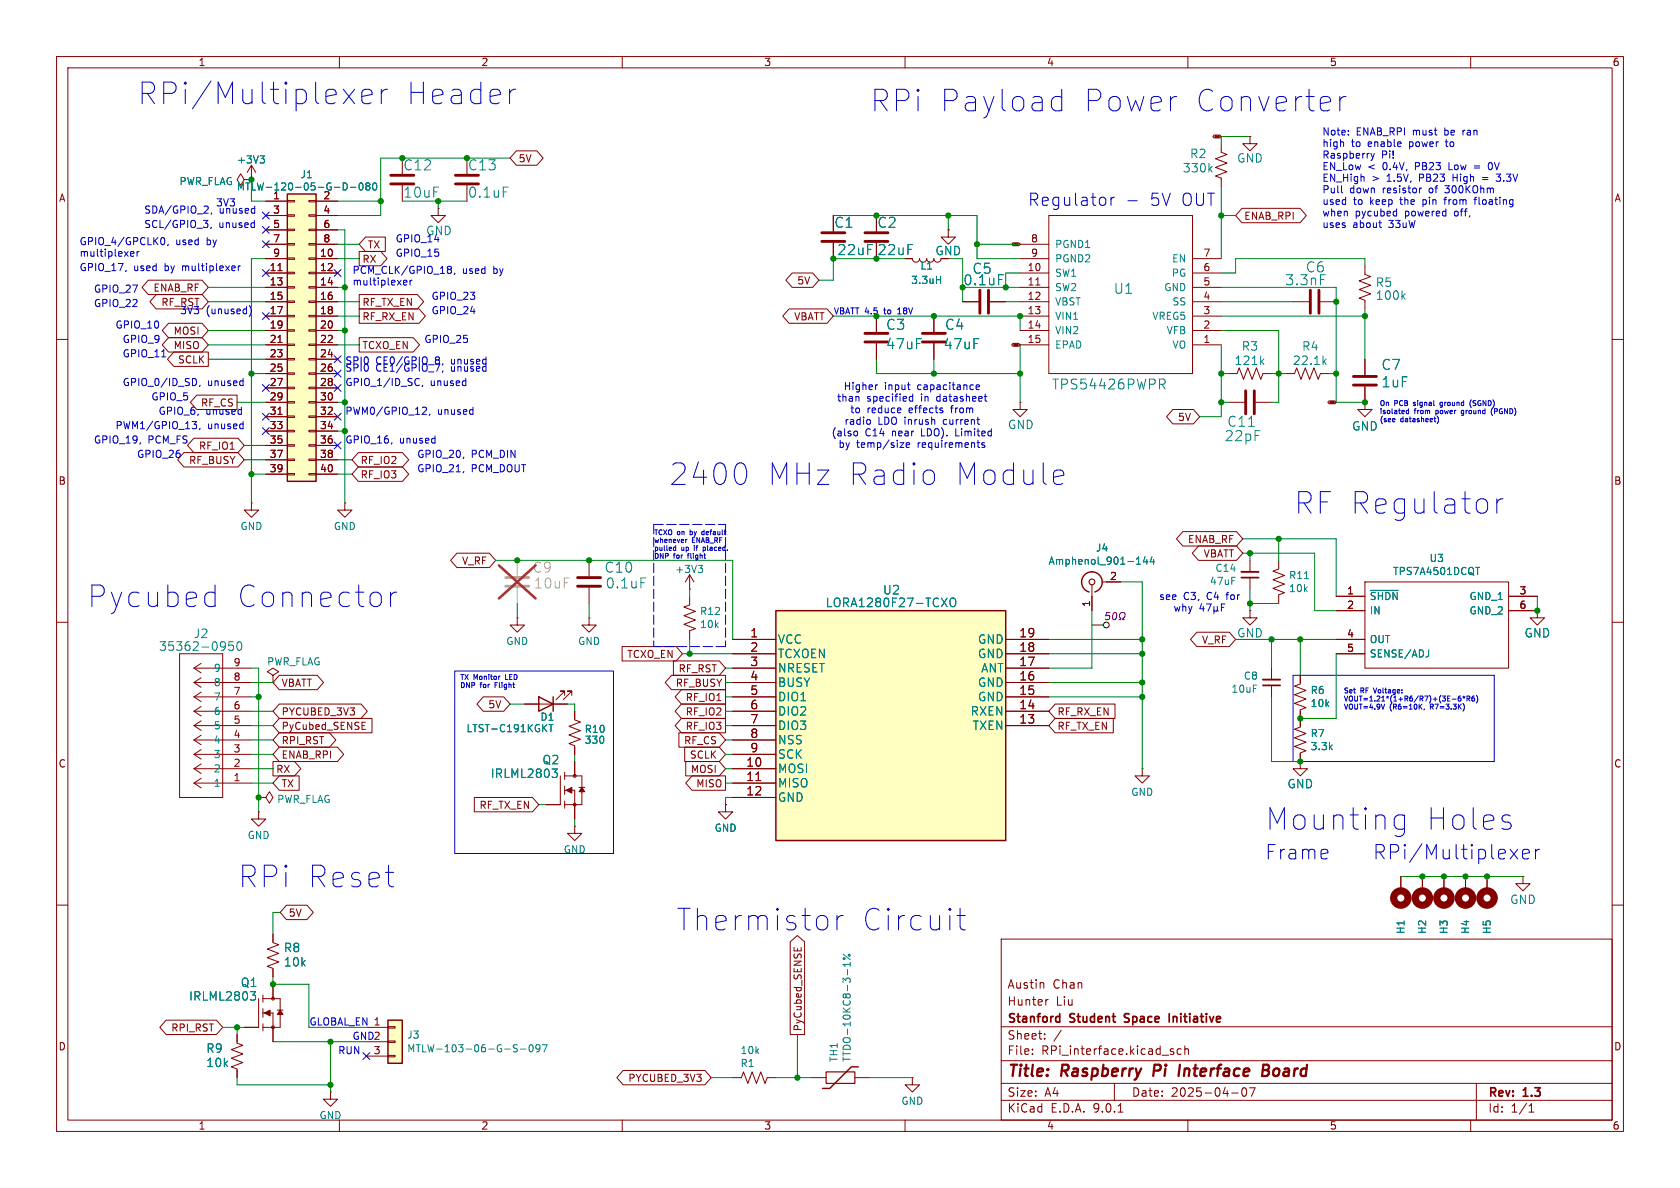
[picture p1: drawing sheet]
<svg xmlns="http://www.w3.org/2000/svg" width="297mm" height="210mm" viewBox="0 0 297 210" stroke-linecap="round" stroke-linejoin="round" font-family="sans-serif">
<defs><g id="words">
<g font-size="5.3" fill="#0000c2">
<text x="24.1" y="18.8">RPi/Multiplexer</text>
<text x="71.4" y="18.8">Header</text>
<text x="153.7" y="20.1">RPi Payload</text>
<text x="190.8" y="20.1">Power</text>
<text x="210.3" y="20.1">Converter</text>
<text x="118.1" y="86.1">2400</text>
<text x="135.2" y="86.1">MHz Radio</text>
<text x="167.8" y="86.1">Module</text>
<text x="228.6" y="91.2">RF Regulator</text>
<text x="15.2" y="107.7">Pycubed</text>
<text x="41.4" y="107.7">Connector</text>
<text x="223.5" y="147.1">Mounting</text>
<text x="251.7" y="147.1">Holes</text>
<text x="41.9" y="157.2">RPi Reset</text>
<text x="119.4" y="164.9">Thermistor</text>
<text x="151.9" y="164.9">Circuit</text>
</g>
<g font-size="3.5" fill="#0000c2">
<text x="223.5" y="152.2">Frame</text>
<text x="242.6" y="152.2">RPi/Multiplexer</text>
</g>
<g font-size="3" fill="#0000c2">
<text x="181.6" y="36.6">Regulator</text>
<text x="203.1" y="36.6">5V OUT</text>
</g>
<g font-size="2.8" fill="#840000">
<text x="178" y="190.9">Title:</text>
<text x="187.7" y="190.9">Raspberry</text>
<text x="204.7" y="190.9">Pi</text>
<text x="210" y="190.9">Interface</text>
<text x="225.6" y="190.9">Board</text>
</g>
<g font-size="2.5" fill="#008484">
<text x="71.2" y="35.2">10uF</text>
<text x="71.2" y="30.3">C12</text>
<text x="82.7" y="30.3">C13</text>
<text x="82.7" y="35.2">0.1uF</text>
<text x="171.8" y="48.6">C5</text>
<text x="227.1" y="50.6">3.3nF</text>
<text x="230.8" y="48.4">C6</text>
<text x="156.6" y="58.5">C3</text>
<text x="167" y="58.5">C4</text>
<text x="156.6" y="62">47uF</text>
<text x="166.7" y="62">47uF</text>
<text x="244.1" y="65.6">C7</text>
<text x="244.1" y="68.7">1uF</text>
<text x="216.9" y="75.7">C11</text>
<text x="216.4" y="78.2">22pF</text>
<text x="106.8" y="101.4">C10</text>
<text x="107" y="104.2">0.1uF</text>
</g>
<g font-size="2.5" fill="#840000">
<text x="147.4" y="40.5">C1</text>
<text x="155" y="40.5">C2</text>
<text x="147.9" y="45.3">22uF</text>
</g>
<g font-size="2.5" fill="#008400">
<text x="155" y="45.3">22uF</text>
<text x="170.2" y="50.6">0.1uF</text>
</g>
<g font-size="2.5" fill="#a1a1a1">
<text x="94.1" y="101.4">C9</text>
<text x="94.3" y="104.2">10uF</text>
</g>
<g font-size="2.4" fill="#008484">
<text x="196.8" y="52.1">U1</text>
<text x="185.9" y="69.1">TPS54426PWPR</text>
</g>
<g font-size="2.1" fill="#008484">
<text x="210.3" y="28.2">R2</text>
<text x="218.6" y="29">GND</text>
<text x="209" y="30.7">330k</text>
<text x="165.3" y="45.3">GND</text>
<text x="243.1" y="50.9">R5</text>
<text x="243.1" y="53.2">100k</text>
<text x="218.2" y="64.7">121k</text>
<text x="219.4" y="62.2">R3</text>
<text x="228.5" y="64.7">22.1k</text>
<text x="230.1" y="62.2">R4</text>
<text x="178.1" y="76.1">GND</text>
<text x="238.9" y="76.3">GND</text>
<text x="145.9" y="107.5">LORA1280F27-TCXO</text>
<text x="156" y="105.3">U2</text>
<text x="34.2" y="113">J2</text>
<text x="218.6" y="112.9">GND</text>
<text x="269.4" y="112.9">GND</text>
<text x="28" y="115.3">35362-0950</text>
<text x="137.4" y="114">VCC</text>
<text x="137.4" y="116.5">TCXOEN</text>
<text x="137.4" y="119.1">NRESET</text>
<text x="172.8" y="114">GND</text>
<text x="172.8" y="116.5">GND</text>
<text x="173.4" y="119.1">ANT</text>
<text x="137.4" y="121.6">BUSY</text>
<text x="137.4" y="124.2">DIO1</text>
<text x="172.8" y="121.6">GND</text>
<text x="172.8" y="124.2">GND</text>
<text x="137.4" y="126.7">DIO2</text>
<text x="137.4" y="129.2">DIO3</text>
<text x="137.4" y="131.8">NSS</text>
<text x="171.5" y="126.7">RXEN</text>
<text x="171.9" y="129.2">TXEN</text>
<text x="86.7" y="137.7">IRLML2803</text>
<text x="95.8" y="135.3">Q2</text>
<text x="137.4" y="134.3">SCK</text>
<text x="137.4" y="136.9">MOSI</text>
<text x="137.4" y="139.4">MISO</text>
<text x="137.4" y="141.9">GND</text>
<text x="227.5" y="139.6">GND</text>
<text x="266.9" y="160">GND</text>
<text x="50.1" y="168.5">R8</text>
<text x="50.1" y="171.1">10k</text>
<text x="33.3" y="177.1">IRLML2803</text>
<text x="42.5" y="174.7">Q1</text>
<text x="36.4" y="186.3">R9</text>
<text x="36.4" y="188.8">10k</text>
</g>
<text font-size="2.1" fill="#0000c2" x="75.2" y="41.8">GND</text>
<g font-size="2.1" fill="#840000">
<text x="132.6" y="112.8">1</text>
<text x="180.1" y="112.8">19</text>
<text x="132.6" y="115.3">2</text>
<text x="132.6" y="117.9">3</text>
<text x="180.1" y="117.9">17</text>
<text x="180.1" y="115.3">18</text>
<text x="132.6" y="120.4">4</text>
<text x="132.6" y="122.9">5</text>
<text x="132.6" y="125.5">6</text>
<text x="180.1" y="120.4">16</text>
<text x="180.1" y="122.9">15</text>
<text x="180.1" y="125.5">14</text>
<text x="132.6" y="128">7</text>
<text x="132.6" y="130.6">8</text>
<text x="180.1" y="128">13</text>
<text x="131.8" y="135.6">10</text>
<text x="132.6" y="133.1">9</text>
<text x="131.8" y="138.2">11</text>
<text x="131.8" y="140.7">12</text>
<text x="178" y="178">Hunter</text>
<text x="178" y="175">Austin</text>
<text x="186.1" y="175">Chan</text>
<text x="186.7" y="178">Liu</text>
<text x="178" y="184">Sheet:</text>
<text x="178" y="181.2">Stanford</text>
<text x="189.2" y="181.2">Student</text>
<text x="199.5" y="181.2">Space</text>
<text x="207.9" y="181.2">Initiative</text>
<text x="178" y="186.7">File:</text>
<text x="184.1" y="186.7">RPi_interface.kicad_sch</text>
<text x="178" y="196.9">KiCad</text>
<text x="178" y="194.1">Size:</text>
<text x="184.7" y="194.1">A4</text>
<text x="185.7" y="196.9">E.D.A.</text>
<text x="193.3" y="196.9">9.0.1</text>
<text x="200" y="194.1">Date:</text>
<text x="207" y="194.1">2025-04-07</text>
<text x="263" y="194.3">Rev:</text>
<text x="263" y="196.9">Id:</text>
<text x="267.1" y="196.9">1/1</text>
<text x="269.4" y="194.3">1.3</text>
</g>
<g font-size="1.8" fill="#840000">
<text x="35" y="11.9">1</text>
<text x="85" y="11.9">2</text>
<text x="135" y="11.9">3</text>
<text x="185" y="11.9">4</text>
<text x="235" y="11.9">5</text>
<text x="285" y="11.9">6</text>
<text x="91.6" y="28.9">5V</text>
<text x="10.3" y="35.9">A</text>
<text x="48.2" y="35.3">1</text>
<text x="57.1" y="35.3">2</text>
<text x="285.3" y="35.9">A</text>
<text x="48.2" y="37.8">3</text>
<text x="48.2" y="40.4">5</text>
<text x="57.1" y="37.8">4</text>
<text x="57.1" y="40.4">6</text>
<text x="219.9" y="39.1">ENAB_RPI</text>
<text x="48.2" y="42.9">7</text>
<text x="48.2" y="45.5">9</text>
<text x="56.5" y="45.5">10</text>
<text x="57.1" y="42.9">8</text>
<text x="64.9" y="44.1">TX</text>
<text x="182.2" y="45.5">9</text>
<text x="182.2" y="42.9">8</text>
<text x="212.7" y="45.5">7</text>
<text x="27" y="51.8">ENAB_RF</text>
<text x="47.6" y="48">11</text>
<text x="47.6" y="50.5">13</text>
<text x="47.6" y="53.1">15</text>
<text x="56.5" y="48">12</text>
<text x="56.5" y="50.5">14</text>
<text x="56.5" y="53.1">16</text>
<text x="140.8" y="50.5">5V</text>
<text x="181.6" y="53.1">12</text>
<text x="181.6" y="50.5">11</text>
<text x="181.6" y="48">10</text>
<text x="212.7" y="53.1">4</text>
<text x="212.7" y="50.5">5</text>
<text x="212.7" y="48">6</text>
<text x="28.4" y="54.3">RF_RST</text>
<text x="30.6" y="59.4">MOSI</text>
<text x="47.6" y="55.6">17</text>
<text x="47.6" y="58.2">19</text>
<text x="56.5" y="55.6">18</text>
<text x="56.5" y="58.2">20</text>
<text x="64" y="56.8">RF_RX_EN</text>
<text x="64" y="54.3">RF_TX_EN</text>
<text x="140.3" y="56.8">VBATT</text>
<text x="181.6" y="58.2">14</text>
<text x="181.6" y="55.6">13</text>
<text x="212.7" y="58.2">2</text>
<text x="212.7" y="55.6">3</text>
<text x="30.6" y="61.9">MISO</text>
<text x="31.4" y="64.5">SCLK</text>
<text x="47.6" y="60.7">21</text>
<text x="47.6" y="63.2">23</text>
<text x="47.6" y="65.8">25</text>
<text x="56.5" y="60.7">22</text>
<text x="56.5" y="63.2">24</text>
<text x="56.5" y="65.8">26</text>
<text x="64" y="61.9">TCXO_EN</text>
<text x="181.6" y="60.7">15</text>
<text x="212.7" y="60.7">1</text>
<text x="47.6" y="68.3">27</text>
<text x="47.6" y="70.9">29</text>
<text x="56.5" y="68.3">28</text>
<text x="56.5" y="70.9">30</text>
<text x="35.4" y="72.1">RF_CS</text>
<text x="47.6" y="73.4">31</text>
<text x="47.6" y="75.9">33</text>
<text x="56.5" y="73.4">32</text>
<text x="56.5" y="75.9">34</text>
<text x="208.2" y="74.6">5V</text>
<text x="33.3" y="82.2">RF_BUSY</text>
<text x="35.1" y="79.7">RF_IO1</text>
<text x="47.6" y="78.5">35</text>
<text x="47.6" y="81">37</text>
<text x="47.6" y="83.6">39</text>
<text x="56.5" y="78.5">36</text>
<text x="56.5" y="81">38</text>
<text x="56.5" y="83.6">40</text>
<text x="63.7" y="82.2">RF_IO2</text>
<text x="10.3" y="85.9">B</text>
<text x="63.7" y="84.8">RF_IO3</text>
<text x="285.3" y="85.9">B</text>
<text x="81.6" y="100">V_RF</text>
<text x="209.9" y="96.2">ENAB_RF</text>
<text x="212.7" y="98.7">VBATT</text>
<text x="192.8" y="107.4" transform="rotate(-90 192.8 107.4)">1</text>
<text x="196.1" y="102.6">2</text>
<text x="238.1" y="105.2">1</text>
<text x="238.1" y="107.7">2</text>
<text x="268.5" y="105.2">3</text>
<text x="268.5" y="107.7">6</text>
<text x="212.4" y="114">V_RF</text>
<text x="238.1" y="112.8">4</text>
<text x="41.2" y="117.9">9</text>
<text x="110.8" y="116.5">TCXO_EN</text>
<text x="119.9" y="119.1">RF_RST</text>
<text x="238.1" y="115.3">5</text>
<text x="41.2" y="125.5">6</text>
<text x="41.2" y="122.9">7</text>
<text x="41.2" y="120.4">8</text>
<text x="49.7" y="121.6">VBATT</text>
<text x="86.2" y="125.4">5V</text>
<text x="119.4" y="121.6">RF_BUSY</text>
<text x="121.1" y="124.1">RF_IO1</text>
<text x="41.2" y="130.6">4</text>
<text x="41.2" y="128">5</text>
<text x="49.7" y="131.8">RPI_RST</text>
<text x="49.7" y="126.7">PYCUBED_3V3</text>
<text x="49.7" y="129.2">PyCubed_SENSE</text>
<text x="120.8" y="131.8">RF_CS</text>
<text x="121.1" y="129.2">RF_IO3</text>
<text x="121.1" y="126.7">RF_IO2</text>
<text x="186.8" y="126.7">RF_RX_EN</text>
<text x="186.8" y="129.2">RF_TX_EN</text>
<text x="10.3" y="135.9">C</text>
<text x="41.2" y="135.6">2</text>
<text x="41.2" y="133.1">3</text>
<text x="48.7" y="136.8">RX</text>
<text x="49.7" y="134.3">ENAB_RPI</text>
<text x="121.9" y="134.3">SCLK</text>
<text x="122" y="136.8">MOSI</text>
<text x="285.3" y="135.9">C</text>
<text x="41.2" y="138.2">1</text>
<text x="49.7" y="139.4">TX</text>
<text x="84.7" y="143.2">RF_TX_EN</text>
<text x="123" y="139.4">MISO</text>
<text x="51" y="162.2">5V</text>
<text x="10.3" y="185.9">D</text>
<text x="30.2" y="182.6">RPI_RST</text>
<text x="141.9" y="182.4" transform="rotate(-90 141.9 182.4)">PyCubed_SENSE</text>
<text x="285.3" y="185.9">D</text>
<text x="66" y="186.4">3</text>
<text x="111" y="191.5">PYCUBED_3V3</text>
<text x="35" y="199.9">1</text>
<text x="85" y="199.9">2</text>
<text x="135" y="199.9">3</text>
<text x="185" y="199.9">4</text>
<text x="235" y="199.9">5</text>
<text x="285" y="199.9">6</text>
</g>
<g font-size="1.8" fill="#008484">
<text x="41.8" y="29.1">+3V3</text>
<text x="31.6" y="32.9">PWR_FLAG</text>
<text x="41.8" y="33.9">MTLW-120-05-G-D-080</text>
<text x="53" y="31.7">J1</text>
<text x="162.6" y="47.9">L1</text>
<text x="186.4" y="46.6">PGND2</text>
<text x="186.4" y="44">PGND1</text>
<text x="207.1" y="46.6">EN</text>
<text x="161" y="50.4">3.3uH</text>
<text x="186.4" y="51.7">SW2</text>
<text x="186.4" y="49.1">SW1</text>
<text x="205.7" y="51.7">GND</text>
<text x="207.1" y="49.1">PG</text>
<text x="186.4" y="59.3">VIN2</text>
<text x="186.4" y="56.7">VIN1</text>
<text x="186.4" y="54.2">VBST</text>
<text x="203.6" y="56.7">VREG5</text>
<text x="206.2" y="59.3">VFB</text>
<text x="207.2" y="54.2">SS</text>
<text x="186.4" y="61.8">EPAD</text>
<text x="207.2" y="61.8">VO</text>
<text x="42.4" y="93.9">GND</text>
<text x="58.9" y="93.9">GND</text>
<text x="119.3" y="101.5">+3V3</text>
<text x="185.3" y="100">Amphenol_901-144</text>
<text x="193.7" y="97.7">J4</text>
<text x="214.8" y="101.3">C14</text>
<text x="246.2" y="101.9">TPS7A4501DCQT</text>
<text x="252.6" y="99.5">U3</text>
<text x="213.8" y="103.6">47uF</text>
<text x="227.8" y="104.9">10k</text>
<text x="227.8" y="102.6">R11</text>
<text x="242.1" y="106.3">~{SHDN}</text>
<text x="259.7" y="106.3">GND_1</text>
<text x="123.7" y="111.2">10k</text>
<text x="123.7" y="108.9">R12</text>
<text x="242.1" y="108.8">IN</text>
<text x="242.1" y="113.9">OUT</text>
<text x="259.7" y="108.8">GND_2</text>
<text x="37.7" y="119">9</text>
<text x="47.1" y="117.8">PWR_FLAG</text>
<text x="89.4" y="114.2">GND</text>
<text x="102.1" y="114.2">GND</text>
<text x="242.1" y="116.4">SENSE/ADJ</text>
<text x="37.7" y="124.1">7</text>
<text x="37.7" y="121.5">8</text>
<text x="217.6" y="122.7">10uF</text>
<text x="219.8" y="120.3">C8</text>
<text x="231.6" y="122.9">R6</text>
<text x="231.6" y="125.2">10k</text>
<text x="37.7" y="131.7">4</text>
<text x="37.7" y="129.1">5</text>
<text x="37.7" y="126.6">6</text>
<text x="82.4" y="129.6">LTST-C191KGKT</text>
<text x="95.4" y="127.6">D1</text>
<text x="103.3" y="131.7">330</text>
<text x="103.3" y="129.8">R10</text>
<text x="231.6" y="130.5">R7</text>
<text x="37.7" y="136.8">2</text>
<text x="37.7" y="134.2">3</text>
<text x="231.6" y="132.8">3.3k</text>
<text x="37.7" y="139.3">1</text>
<text x="48.9" y="142.2">PWR_FLAG</text>
<text x="199.9" y="140.9">GND</text>
<text x="43.7" y="148.5">GND</text>
<text x="126.2" y="147.2">GND</text>
<text x="99.6" y="151">GND</text>
<text x="248.5" y="165.2" transform="rotate(-90 248.5 165.2)">H1</text>
<text x="252.3" y="165.2" transform="rotate(-90 252.3 165.2)">H2</text>
<text x="256.1" y="165.2" transform="rotate(-90 256.1 165.2)">H3</text>
<text x="259.9" y="165.2" transform="rotate(-90 259.9 165.2)">H4</text>
<text x="263.8" y="165.2" transform="rotate(-90 263.8 165.2)">H5</text>
<text x="71.9" y="183.8">J3</text>
<text x="71.9" y="186.2">MTLW-103-06-G-S-097</text>
<text x="130.8" y="188.8">R1</text>
<text x="130.8" y="186.5">10k</text>
<text x="148.3" y="187.8" transform="rotate(-90 148.3 187.8)">TH1</text>
<text x="150.6" y="187.8" transform="rotate(-90 150.6 187.8)">TTDO-10KC8-3-1%</text>
<text x="159.3" y="195.5">GND</text>
<text x="56.4" y="198">GND</text>
</g>
<g font-size="1.8" fill="#0000c2">
<text x="233.7" y="24">Note:</text>
<text x="233.7" y="26.1">high</text>
<text x="233.7" y="28.1">Raspberry</text>
<text x="238.9" y="26.1">to</text>
<text x="239.7" y="24">ENAB_RPI</text>
<text x="241.9" y="26.1">enable</text>
<text x="244.2" y="28.1">Pi!</text>
<text x="249.4" y="26.1">power</text>
<text x="249.9" y="24">must</text>
<text x="255.6" y="24">be</text>
<text x="256.1" y="26.1">to</text>
<text x="259" y="24">ran</text>
<text x="233.7" y="30.2">EN_Low</text>
<text x="233.7" y="32.2">EN_High</text>
<text x="233.7" y="34.3">Pull</text>
<text x="238.6" y="34.3">down</text>
<text x="241.8" y="30.2">&lt;</text>
<text x="242.5" y="32.2">&gt;</text>
<text x="244.5" y="34.3">resistor</text>
<text x="244.5" y="30.2">0.4V,</text>
<text x="245.3" y="32.2">1.5V,</text>
<text x="250.4" y="30.2">PB23</text>
<text x="251.2" y="32.2">PB23</text>
<text x="252.9" y="34.3">of</text>
<text x="256" y="34.3">300KOhm</text>
<text x="256.6" y="30.2">Low</text>
<text x="257.3" y="32.2">High</text>
<text x="264" y="30.2">0V</text>
<text x="265.4" y="32.2">3.3V</text>
<text x="25.4" y="40.4">SCL/GPIO_3,</text>
<text x="25.4" y="37.9">SDA/GPIO_2,</text>
<text x="38.1" y="36.6">3V3</text>
<text x="38.7" y="40.4">unused</text>
<text x="38.7" y="37.9">unused</text>
<text x="233.7" y="36.3">used</text>
<text x="233.7" y="38.3">when</text>
<text x="233.7" y="40.4">uses</text>
<text x="239.1" y="40.4">about</text>
<text x="239.3" y="36.3">to</text>
<text x="239.6" y="38.3">pycubed</text>
<text x="242.3" y="36.3">keep</text>
<text x="245.6" y="40.4">33uW</text>
<text x="247.8" y="36.3">the</text>
<text x="248.5" y="38.3">powered</text>
<text x="252" y="36.3">pin</text>
<text x="256" y="36.3">from</text>
<text x="257.4" y="38.3">off,</text>
<text x="261.6" y="36.3">floating</text>
<text x="14" y="43.4">GPIO_4/GPCLK0,</text>
<text x="14" y="45.5">multiplexer</text>
<text x="31" y="43.4">used</text>
<text x="36.6" y="43.4">by</text>
<text x="64" y="46.7">RX</text>
<text x="69.8" y="42.9">GPIO_14</text>
<text x="69.8" y="45.5">GPIO_15</text>
<text x="14" y="48">GPIO_17,</text>
<text x="16.5" y="51.8">GPIO_27</text>
<text x="23.6" y="48">used</text>
<text x="29.2" y="48">by</text>
<text x="32.5" y="48">multiplexer</text>
<text x="62.2" y="48.5">PCM_CLK/GPIO_18,</text>
<text x="62.2" y="50.6">multiplexer</text>
<text x="76.2" y="53.1">GPIO_23</text>
<text x="81.7" y="48.5">used</text>
<text x="87.3" y="48.5">by</text>
<text x="16.5" y="54.4">GPIO_22</text>
<text x="20.3" y="58.2">GPIO_10</text>
<text x="31.7" y="55.6">3V3</text>
<text x="36.4" y="55.6">(unused)</text>
<text x="76.2" y="55.6">GPIO_24</text>
<text x="21.6" y="60.7">GPIO_9</text>
<text x="21.6" y="63.3">GPIO_11</text>
<text x="61" y="65.8">SPI0</text>
<text x="61" y="64.5">SPI0</text>
<text x="66.4" y="65.8">CE1/GPIO_7,</text>
<text x="66.4" y="64.5">CE0/GPIO_8,</text>
<text x="74.9" y="60.7">GPIO_25</text>
<text x="79.8" y="65.8">unused</text>
<text x="79.8" y="64.5">unused</text>
<text x="21.6" y="68.3">GPIO_0/ID_SD,</text>
<text x="26.7" y="70.9">GPIO_5</text>
<text x="36.7" y="68.3">unused</text>
<text x="61" y="68.3">GPIO_1/ID_SC,</text>
<text x="76" y="68.3">unused</text>
<text x="147.9" y="71.2">than</text>
<text x="149.1" y="69.2">Higher</text>
<text x="153.2" y="71.2">specified</text>
<text x="156.3" y="69.2">input</text>
<text x="162.3" y="69.2">capacitance</text>
<text x="162.9" y="71.2">in</text>
<text x="165.8" y="71.2">datasheet</text>
<text x="20.3" y="76">PWM1/GPIO_13,</text>
<text x="27.9" y="73.4">GPIO_6,</text>
<text x="36.4" y="73.4">unused</text>
<text x="36.7" y="76">unused</text>
<text x="61" y="73.4">PWM0/GPIO_12,</text>
<text x="77.3" y="73.4">unused</text>
<text x="146.9" y="77.3">(also</text>
<text x="149.2" y="75.3">radio</text>
<text x="150.2" y="73.3">to</text>
<text x="152.9" y="77.3">C14</text>
<text x="153.3" y="73.3">reduce</text>
<text x="155.2" y="75.3">LDO inrush</text>
<text x="157.8" y="77.3">near</text>
<text x="160.8" y="73.3">effects</text>
<text x="163.1" y="77.3">LDO).</text>
<text x="167" y="75.3">current</text>
<text x="168.4" y="73.3">from</text>
<text x="169.4" y="77.3">Limited</text>
<text x="16.5" y="78.5">GPIO_19,</text>
<text x="24.1" y="81">GPIO_26</text>
<text x="26.1" y="78.5">PCM_FS</text>
<text x="61" y="78.5">GPIO_16,</text>
<text x="70.6" y="78.5">unused</text>
<text x="73.7" y="83.6">GPIO_21,</text>
<text x="73.7" y="81">GPIO_20,</text>
<text x="83.3" y="83.6">PCM_DOUT</text>
<text x="83.3" y="81">PCM_DIN</text>
<text x="148.1" y="79.4">by</text>
<text x="151.4" y="79.4">temp/size</text>
<text x="162.3" y="79.4">requirements</text>
<text x="204.8" y="106.3">see</text>
<text x="209.2" y="106.3">C3,</text>
<text x="213.5" y="106.3">C4</text>
<text x="217.1" y="106.3">for</text>
<text x="207.4" y="108.3">why</text>
<text x="54.6" y="181.4">GLOBAL_EN 1</text>
<text x="62.2" y="183.9">GND2</text>
<text x="59.7" y="186.4">RUN</text>
</g>
<g font-size="1.5" fill="#0000c2">
<text x="147.3" y="55.6">VBATT 4.5</text>
<text x="156.5" y="55.6">to</text>
<text x="159.1" y="55.6">18V</text>
</g>
<g font-size="1.2" fill="#0000c2">
<text x="243.8" y="71.8">On</text>
<text x="246.5" y="71.8">PCB</text>
<text x="250.2" y="71.8">signal</text>
<text x="255.1" y="71.8">ground</text>
<text x="260.7" y="71.8">(SGND)</text>
<text x="243.8" y="73.2">isolated</text>
<text x="243.8" y="74.7">(see</text>
<text x="247.6" y="74.7">datasheet)</text>
<text x="250.1" y="73.2">from</text>
<text x="254.1" y="73.2">power</text>
<text x="258.9" y="73.2">ground</text>
<text x="264.4" y="73.2">(PGND)</text>
<text x="115.6" y="94.6">TCXO</text>
<text x="119.8" y="94.6">on</text>
<text x="122.3" y="94.6">by</text>
<text x="124.6" y="94.6">default</text>
<text x="115.6" y="96">whenever</text>
<text x="115.6" y="97.4">pulled</text>
<text x="115.6" y="98.8">DNP</text>
<text x="119.1" y="98.8">for</text>
<text x="120.5" y="97.4">up</text>
<text x="121.9" y="98.8">flight</text>
<text x="122.4" y="96">ENAB_RF</text>
<text x="123" y="97.4">if</text>
<text x="124.9" y="97.4">placed.</text>
<text x="81.3" y="120.2">TX</text>
<text x="81.3" y="121.7">DNP</text>
<text x="83.8" y="120.2">Monitor</text>
<text x="84.9" y="121.7">for</text>
<text x="87.8" y="121.7">Flight</text>
<text x="89.6" y="120.2">LED</text>
<text x="237.5" y="122.6">Set</text>
<text x="237.5" y="124">VOUT=1.21*(1+R6/R7)+(3E-6*R6)</text>
<text x="237.5" y="125.5">VOUT=4.9V</text>
<text x="240.6" y="122.6">RF</text>
<text x="243.2" y="122.6">Voltage:</text>
<text x="245.7" y="125.5">(R6=10K,</text>
<text x="253.1" y="125.5">R7=3.3K)</text>
</g>
<g font-size=".4" fill="#840000">
<text x="214.6" y="24.4">GND</text>
<text x="179.1" y="43.5">GND</text>
<text x="179.1" y="61.2">GND</text>
<text x="235" y="71.4">GND</text>
</g>
</g></defs>
<path d="M0 0h297v210h-297z" fill="#fff" stroke="#fff" stroke-width=".18"/>
<g fill="none" stroke="#840000" stroke-width=".18">
<path d="M10 10h277v190h-277zM12 12h273v186h-273zM60 10v2M110 10v2M160 10v2M210 10v2M260 10v2M10 60h2M217.2 66h1.5l.4-1 .7 2.1 .8-2.1 .8 2.1 .7-2.1 .8 2.1 .4-1.1h1.5M285 60h2M44.4 88.9v1.3h1.3l-1.3 1.2-1.2-1.2h1.2M44.4 88.9h.1"/>
<path d="M10 110h2M285 110h2M201.9 135.9v1.3h1.3l-1.3 1.2-1.2-1.2h1.2M201.9 135.9h.1M10 160h2M48.3 165.1v1.5l1 .4-2.1 .8 2.1 .7-2.1 .8 2.1 .8-2.1 .7 1.1 .4v1.5M177 166h108v32h-108zM184.3 173.7l.2 .2v.8M185.3 176.7l-.3 .1M285 160h2M58.4 193v1.3h1.3l-1.3 1.3-1.3-1.3h1.3M58.4 193h.1"/>
<path d="M60 198v2M110 198v2M160 198v2M177 194.5h108M177 191.5h108M177 187.5h108M177 181.5h108M182.5 186.3v.1M182.5 185.5v.1M184.7 183.6v.1M184.7 182.8v.1M187.6 182.1l-1.3 2"/>
<path d="M197 191.5v3M197.7 196.6h.8M207 185.8l.5 .2v.1v.2l-.5 .1M207 185.5h.5M208.8 185.5l-.4-.1-.3 .3v.4l.1 .2h.6M209.5 185.5l.2-.1 .3 .1 .1 .9M209.5 184.9v1.5M210 198v2M217.7 193.2h1.2M219.7 192.4l.2-.1a.81 .81 0 0 1 .6 .6 .81 .81 0 0 1-.3 .8l-.2 .1a.81 .81 0 0 1-.3-1.4zM220.9 192.3h1l-.7 1.5M260 198v2"/>
<path d="M261 191.5v6.5M270.3 196.6h.9M270.3 195.5l.4-.4v1.5"/>
</g>
<path d="M204.1 188.2l-.2 2M208.6 188.2l-.3 2M223.2 189.2h.7M223.4 188.2h.6a.49 .49 0 0 1 .4 .5 .49 .49 0 0 1-.5 .5l.3 .1a.58 .58 0 0 1-.3 .9h-.8z" fill="none" stroke="#840000" stroke-width=".4"/>
<path d="M186.9 179.7l.4 .1M187.3 179.2v1.5M198.8 179.3v.5M206.7 179.2v1.5M187.3 180.6l-.4 .1M198.8 180.6l.2 .1" fill="none" stroke="#840000" stroke-width=".3"/>
<path d="M223 63.9l.4 .5M223.4 63.4l-.5 .6" fill="none" stroke="#008484" stroke-width=".18"/>
<path d="M68.6 180.3h2.5v7.7h-2.5z" fill="#ffffc2"/>
<path d="M95.2 123.2l2.6 1.3-2.6 1.2zM97.8 123.2v2.5M68.6 180.3h2.5v7.7h-2.5zM151.8 188.6h-1.3l-3.8 3.8h-1.3" fill="none" stroke="#840000" stroke-width=".25"/>
<g fill="none" stroke="#840000" stroke-width=".18">
<path d="M43.2 31.8l-.7-1.1-.6 1.1 .6 1 .7-1h1.2M44.4 31.8h.1M154.9 55.9v2.8M161.3 45.7a.64 .64 0 0 0 .6 .7 .64 .64 0 0 0 .7-.7 .64 .64 0 0 0 .6 .7 .64 .64 0 0 0 .6-.7 .64 .64 0 0 0 .7 .7 .64 .64 0 0 0 .6-.7 .64 .64 0 0 0 .6 .7 .64 .64 0 0 0 .7-.7M167.6 40.6v1.3h1.3l-1.3 1.3-1.2-1.3h1.2M167.6 40.6h.1M154.9 60.7v2.8M104.1 99.1v2.8M31.7 115.6h7.7v25.4h-7.7zM34.3 118.1h10.1M34.3 118.1l1.3 .9M35.6 119.8l-1.3 .9"/>
<path d="M35.6 117.3l-1.3 .8M48.3 119.4l1-.7-1-.6-1.1 .6 1.1 .7v1.3M91.4 109.2v1.3h1.3l-1.3 1.3-1.2-1.3h1.2M91.4 109.2h.1M104.1 109.2v1.3h1.3l-1.3 1.3-1.2-1.3h1.2M104.1 109.2h.1M104.1 103.9v2.8M121.9 105.4v1.5l-1 .4 2 .8-2 .7 2 .8-2 .8 2 .7-1 .4v1.5M121.9 104.1h.1M121.9 101.6v2.5M121.9 101.6l-.7 1.3M121.9 101.6l.8 1.3"/>
<path d="M34.3 138.4h10.1M34.3 138.4l1.3 .9M34.3 135.9h10.1M34.3 135.9l1.3 .8M34.3 133.4h10.1M34.3 133.4l1.3 .8M34.3 130.8h10.1M34.3 130.8l1.3 .9M34.3 128.3h10.1M34.3 128.3l1.3 .8M34.3 125.7h10.1M34.3 125.7l1.3 .9"/>
<path d="M34.3 123.2h10.1M34.3 123.2l1.3 .8M34.3 120.7h10.1M34.3 120.7l1.3 .8M35.6 137.6l-1.3 .8M35.6 135l-1.3 .9M35.6 132.5l-1.3 .9M35.6 130l-1.3 .8M35.6 127.4l-1.3 .9M35.6 124.9l-1.3 .8M35.6 122.3l-1.3 .9M48.3 120.7h.1"/>
<path d="M92.7 124.5h7.6M99.1 137.2v5h-2.6M99.8 122.9v-.7h-.7h.7l-1.5 1.5M99.8 139.7h1.8v5.1M99.8 136.5v1.3M99.8 138.9v1.6M99.8 137.2h3.1v5h-3.1M101.1 122.9v-.7h-.8h.8l-1.5 1.5M101.6 125.7v1.6l1 .3-2 .8 2 .8-2 .7 2 .8-2 .7 1 .4v1.6M101.6 134.6v2.6M102.4 139.2h1M45.7 143.5v1.3h-1.3l1.3 1.3 1.3-1.3h-1.3"/>
<path d="M45.7 143.5h.1M45.7 141h1.3l.6 1 .7-1-.7-1-.6 1M45.7 141h.1M99.8 141.6v1.3M101.6 146.1v1.2h1.3l-1.3 1.3-1.3-1.3h1.3M101.6 146.1h.1M128.3 142.2v1.3h1.2l-1.2 1.3-1.3-1.3h1.3M128.3 142.2h.1M64.8 181.6h3.8M64.8 184.2h3.8M64.8 186.7h3.8M68.6 181.5h1.2v.2h-1.2z"/>
<path d="M68.6 184h1.2v.3h-1.2zM68.6 186.6h1.2v.2h-1.2zM143.5 190.5h2.5M151.1 190.5h2.6M161.3 190.5v1.3h1.3l-1.3 1.2-1.3-1.2h1.3M161.3 190.5h.1"/>
<circle cx="101.6" cy="137.2" r=".25"/>
<circle cx="101.6" cy="142.2" r=".25"/>
</g>
<g fill="none" stroke="#008484" stroke-width=".18">
<path d="M165.6 49.4h.7M166.3 48.8v1.3M123.4 99.9h.8l-.4 .5M41.2 113.4h-.7l-.1 .8 .2-.2 .5 .1 .2 .2-.1 .5-.2 .2-.6-.2M42 113.6l.2-.2a.83 .83 0 0 1 .6 .7 .83 .83 0 0 1-.3 .8l-.1 .1a.82 .82 0 0 1-.4-1.4zM113.3 102.2h.9M124 100.4l.2 .3v.3l-.2 .2M97.4 128.1v1.3M98.5 135.9l-.5 .6 .4 .1 .1 .5-.3 .3h-.4M149 168.7l1.3 .9M149.8 171.4v1M150.3 170.1v.7"/>
<path d="M150.3 170.5h-1.3l.4 .3M91 185.3l.3 .1 .2 .3-.3 .2h-.3M91 184.7h.5M92 185.5h1M93.6 184.8l.2-.1a.68 .68 0 0 1 .5 .6 .68 .68 0 0 1-.5 .6l-.2-.1-.1-.3zM95.5 185.2l-.3 .3-.3-.1-.2-.2 .2-.5h.3l.2 .1a.84 .84 0 0 1-.3 1.1h-.2M95.9 184.7h.8l-.5 1.2"/>
<circle cx="149.2" cy="169.5" r=".18"/>
<circle cx="150.1" cy="168.8" r=".18"/>
</g>
<path d="M146 189.5h5.1v2h-5.1z" fill="none" stroke="#840000" stroke-width=".2"/>
<g fill="#840000" stroke="#840000" stroke-width=".18">
<path d="M100.1 139.7l1-.5v1z"/>
<path d="M102.9 139.2l.5 .8h-1z"/>
</g>
<path d="M145.3 41.1h4.1M145.3 42.7h4.1M152.9 58.9h4.1M152.9 41.1h4.1M152.9 42.7h4.1M152.9 60.5h4.1M102.1 102.1h4.1M102.1 103.6h4.1" fill="none" stroke="#840000" stroke-width=".51"/>
<path d="M89.4 102.1h4.1M89.4 103.6h4.1" fill="none" stroke="#a1a1a1" stroke-width=".51"/>
<path d="M91.4 99.1v2.8M91.4 103.9v2.8" fill="none" stroke="#a1a1a1" stroke-width=".18"/>
<path d="M88.2 99.9l6.5 5.9M94.7 99.9l-6.5 5.9" fill="none" stroke="#ff2626" stroke-width=".46"/>
<path d="M50.8 34.3h5.1v50.8h-5.1z" fill="#ffffc2"/>
<path d="M50.8 34.3h5.1v50.8h-5.1z" fill="none" stroke="#840000" stroke-width=".25"/>
<g fill="none" stroke="#840000" stroke-width=".18">
<path d="M44.4 31.8h.1M44.4 29.2l-.7 1.3M44.4 29.2l.8 1.3M44.4 29.2v2.6M47 35.6h3.8M47 38.1h3.8M50.8 35.4h1.3v.3h-1.3zM50.8 38h1.3v.2h-1.3zM54.6 35.4h1.3v.3h-1.3zM54.6 38h1.3v.2h-1.3zM55.9 35.6h3.8M55.9 38.1h3.8"/>
<path d="M47 40.6h3.8M47 43.2h3.8M47 45.7h3.8M47 48.3h3.8M47 50.8h3.8M47 53.3h3.8M47 55.9h3.8M47 58.4h3.8M49.1 47.8h.8M50.8 40.5h1.3v.3h-1.3zM50.8 43.1h1.3v.2h-1.3zM50.8 45.6h1.3v.2h-1.3z"/>
<path d="M50.8 48.1h1.3v.3h-1.3zM50.8 50.7h1.3v.2h-1.3zM50.8 53.2h1.3v.3h-1.3zM50.8 55.8h1.3v.2h-1.3zM50.8 58.3h1.3v.2h-1.3zM54.6 40.5h1.3v.3h-1.3zM54.6 43.1h1.3v.2h-1.3zM54.6 45.6h1.3v.2h-1.3zM54.6 48.1h1.3v.3h-1.3zM54.6 50.7h1.3v.2h-1.3zM54.6 53.2h1.3v.3h-1.3zM54.6 55.8h1.3v.2h-1.3z"/>
<path d="M54.6 58.3h1.3v.2h-1.3zM55.9 40.6h3.8M55.9 43.2h3.8M55.9 45.7h3.8M55.9 48.3h3.8M55.9 50.8h3.8M55.9 53.3h3.8M55.9 55.9h3.8M55.9 58.4h3.8M47 61h3.8M47 63.5h3.8M47 66h3.8"/>
<path d="M47 68.6h3.8M47 71.1h3.8M47 73.7h3.8M47 76.2h3.8M47 78.7h3.8M49.1 60.5h.8M49.1 73.2h.8M50.8 60.8h1.3v.3h-1.3zM50.8 63.4h1.3v.2h-1.3zM50.8 65.9h1.3v.3h-1.3zM50.8 68.5h1.3v.2h-1.3zM50.8 71h1.3v.2h-1.3z"/>
<path d="M50.8 73.5h1.3v.3h-1.3zM50.8 76.1h1.3v.2h-1.3zM50.8 78.6h1.3v.3h-1.3zM54.6 60.8h1.3v.3h-1.3zM54.6 63.4h1.3v.2h-1.3zM54.6 65.9h1.3v.3h-1.3zM54.6 68.5h1.3v.2h-1.3zM54.6 71h1.3v.2h-1.3zM54.6 73.5h1.3v.3h-1.3zM54.6 76.1h1.3v.2h-1.3zM54.6 78.6h1.3v.3h-1.3zM55.9 61h3.8"/>
<path d="M55.9 63.5h3.8M55.9 66h3.8M55.9 68.6h3.8M55.9 71.1h3.8M55.9 73.7h3.8M55.9 76.2h3.8M55.9 78.7h3.8M47 81.3h3.8M47 83.8h3.8M50.8 81.2h1.3v.2h-1.3zM50.8 83.7h1.3v.2h-1.3zM54.6 81.2h1.3v.2h-1.3z"/>
<path d="M54.6 83.7h1.3v.2h-1.3zM55.9 81.3h3.8M55.9 83.8h3.8M61 88.9v1.3h1.2l-1.2 1.2-1.3-1.2h1.3M61 88.9h.1M221 99.1v2M226.1 99.1v1.5l-1.1 .4 2.1 .7-2.1 .8 2.1 .8-2.1 .7 2.1 .8-1 .4v1.5M221 108v1.2h1.2l-1.2 1.3-1.3-1.3h1.3M221 108h.1M221 102.1v2M224.8 118.1v2M229.9 119.4v1.5l-1 .4 2 .7-2 .8 2 .8-2 .7 2 .8-1 .4v3l-1 .4 2 .8-2 .7 2 .8-2 .8 2 .7-1 .4v1.5"/>
<path d="M271.8 108v1.2h1.2l-1.2 1.3-1.3-1.3h1.3M271.8 108h.1M224.8 121.2v2M229.9 134.6v1.3h1.2l-1.2 1.3-1.3-1.3h1.3M229.9 134.6h.1M247.6 154.9v2.6M251.5 154.9v2.6M255.3 154.9v2.6M259.1 154.9v2.6M262.9 154.9v2.6M269.2 154.9v1.3h1.3l-1.3 1.3-1.2-1.3h1.2M269.2 154.9h.1"/>
</g>
<path d="M46 27.6h.7l-.4 .4M46.5 28l.2 .3v.3l-.2 .2M61 32.3a.68 .68 0 0 1 .4 .7 .68 .68 0 0 1-.4 .6M61.9 33.1h1M63.6 32.4l.2-.1a.68 .68 0 0 1 .4 .7 .68 .68 0 0 1-.4 .6 .84 .84 0 0 1-.2-1.2zM64.9 32.9l-.2-.3 .2-.3h.3l.2 .3-.2 .3M64.9 32.9l-.2 .2v.4l.2 .1 .4-.1 .1-.1v-.3l-.2-.2M64.9 32.9h.3M66 32.5l.2-.2a.68 .68 0 0 1 .4 .7 .68 .68 0 0 1-.4 .6l-.2-.1-.1-.4zM89 33.1h.8M230.6 102.3h.7" fill="none" stroke="#008484" stroke-width=".18"/>
<g fill="none" stroke="#840000" stroke-width="1.3">
<circle cx="247.6" cy="158.7" r="1.27"/>
<circle cx="251.5" cy="158.7" r="1.27"/>
<circle cx="255.3" cy="158.7" r="1.27"/>
<circle cx="259.1" cy="158.7" r="1.27"/>
<circle cx="262.9" cy="158.7" r="1.27"/>
</g>
<path d="M219.5 102.1h3M223.3 121.2h3" fill="none" stroke="#840000" stroke-width=".3"/>
<path d="M219.5 101.1h3M223.3 120.1h3" fill="none" stroke="#840000" stroke-width=".33"/>
<path d="M69.1 31h4.1M69.1 32.5h4.1M80.5 31h4.1M80.5 32.5h4.1" fill="none" stroke="#840000" stroke-width=".51"/>
<path d="M137.2 108h40.6v40.6h-40.6z" fill="#ffffc2"/>
<path d="M137.2 108h40.6v40.6h-40.6zM193.5 104.6a1.81 1.81 0 0 0 1-2.8 1.81 1.81 0 0 0-3 .1 1.81 1.81 0 0 0 1 2.7" fill="none" stroke="#840000" stroke-width=".25"/>
<g fill="none" stroke="#840000" stroke-width=".18">
<path d="M44.4 31.8h.1M47 38.1h3.8M47 35.6h3.8M55.9 38.1h3.8M55.9 35.6h3.8M77.5 36.8v1.3h1.2l-1.2 1.3-1.3-1.3h1.3M77.5 36.8h.1M91.3 26.7h3.6l1.1 1.2-1.1 1.3h-3.6l-1.1-1.3zM185.4 38.1h25.4v27.9h-25.4zM214.6 23.9h1.1l.2 .2-.2 .3h-1.1l-.2-.3zM215 24h.1M215 24h-.1"/>
<path d="M215.2 24v.3l-.1-.3v.3M215.5 24h-.1v.3M215.9 25.4v1.5l1 .4-2 .8 2 .7-2 .8 2 .8-2 .7 1 .4v1.5M219.6 36.8h10.2l1.1 1.3-1.1 1.3h-10.2l-1.2-1.3zM221 24.1v1.3h1.2l-1.2 1.3-1.3-1.3h1.3M221 24.1h.1M26.2 49.5h9.5l1.1 1.3-1.1 1.3h-9.5l-1.1-1.3zM27.6 52.1h8.1l1.1 1.2-1.1 1.3h-8.1l-1.1-1.3zM29.8 59.7h5.9l1.1 1.3-1.1 1.2h-5.9l-1.1-1.2zM29.8 57.1h5.9l1.1 1.3-1.1 1.3h-5.9l-1.1-1.3zM47 53.3h3.8M47 58.4h3.8"/>
<path d="M47 55.9h3.8M47 50.8h3.8M47 48.3h3.8M47 45.7h3.8M47 43.2h3.8M47 40.6h3.8M49.1 47.8h.8M55.9 53.3h3.8M55.9 58.4h3.8M55.9 55.9h3.8M55.9 50.8h3.8M55.9 48.3h3.8"/>
<path d="M55.9 45.7h3.8M55.9 43.2h3.8M55.9 40.6h3.8M63.5 59.7h9.6l1.1 1.3-1.1 1.2h-9.6zM63.5 54.6h10.6l1.1 1.3-1.1 1.3h-10.6zM63.5 44.4h3.8l1.1 1.3-1.1 1.3h-3.8zM63.5 52.1h10.3l1.1 1.2-1.1 1.3h-10.3zM64.6 41.9h3.5v2.6h-3.5l-1.1-1.3zM139.5 54.6h6.7l1.1 1.3-1.1 1.3h-6.7l-1.1-1.3zM140 48.3h3.7l1.1 1.2-1.1 1.3h-3.7l-1.1-1.3zM154.9 55.9v2.8M165.1 55.9v2.8"/>
<path d="M167.6 40.6h.1M170.2 53.3h2.8M175 53.3h2.8M179.1 42.9h1l.2 .3-.2 .2h-1l-.2-.2zM179.3 43.1h.1M179.7 43.1v.2l-.2-.2v.2M179.9 43.1l-.1 .2M179.9 43.1h.1M180.3 53.3h5.1M180.3 58.4h5.1M180.3 55.9h5.1M180.3 50.8h5.1"/>
<path d="M180.3 48.3h5.1M180.3 45.7h5.1M180.3 43.2h5.1M183.1 50.4h.7M210.8 53.3h5.1M210.8 58.4h5.1M210.8 55.9h5.1M210.8 50.8h5.1M210.8 48.3h5.1M210.8 45.7h5.1M228.6 53.3h2.8M233.4 53.3h2.8"/>
<path d="M241.3 47v1.5l1 .4-2 .8 2 .7-2 .8 2 .7-2 .8 1 .4v1.5M30.7 62.2h6.1v2.6h-6.1l-1.1-1.3zM34.3 77.5h7.8l1.1 1.2-1.1 1.3h-7.8l-1.1-1.3zM34.8 69.8h7.1v2.6h-7.1l-1.1-1.3zM47 66h3.8M47 61h3.8M47 71.1h3.8M47 63.5h3.8M47 68.6h3.8M47 73.7h3.8M47 76.2h3.8M47 78.7h3.8"/>
<path d="M49.1 60.5h.8M49.1 73.2h.8M55.9 66h3.8M55.9 61h3.8M55.9 71.1h3.8M55.9 63.5h3.8M55.9 68.6h3.8M55.9 73.7h3.8M55.9 76.2h3.8M55.9 78.7h3.8M154.9 60.7v2.8M165.1 60.7v2.8"/>
<path d="M179.1 60.7h1l.2 .3-.2 .2h-1l-.2-.2zM179.3 60.8h.1M179.7 60.8v.3l-.2-.3v.3M179.9 60.8l-.1 .3M179.9 60.8h.1M180.3 71.1v1.3h1.3l-1.3 1.3-1.2-1.3h1.2M180.3 71.1h.1M180.3 61h5.1M207.3 72.4h3.7l1.1 1.3-1.1 1.2h-3.7l-1.1-1.2zM210.8 61h5.1M217.2 71.1h2.8M222 71.1h2.8"/>
<path d="M227.3 66h1.6l.3-1 .8 2.1 .8-2.1 .7 2.1 .8-2.1 .7 2.1 .4-1.1h1.5M235 70.9h1l.2 .2-.2 .3h-1l-.3-.3zM235.2 71h.1M235.3 71h.1M235.6 71v.3l-.2-.3v.3M235.8 71h-.1v.3M241.3 71.1v1.3h1.3l-1.3 1.3-1.3-1.3h1.3M241.3 71.1h.1M241.3 63.5v2.8M241.3 68.3v2.8M32.5 80h9.6l1.1 1.3-1.1 1.3h-9.6l-1.1-1.3zM47 81.3h3.8"/>
<path d="M47 83.8h3.8M55.9 81.3h3.8M55.9 83.8h3.8M63.3 82.5h7.8l1.2 1.3-1.2 1.3h-7.8l-1.1-1.3zM63.3 80h7.8l1.2 1.3-1.2 1.3h-7.8l-1.1-1.3zM80.8 97.8h5.7l1.1 1.3-1.1 1.2h-5.7l-1.1-1.2zM209.1 94h9.5l1.1 1.3-1.1 1.2h-9.5l-1.1-1.2zM211.9 96.5h6.7l1.1 1.3-1.1 1.3h-6.7l-1.1-1.3zM49.4 119.4h6.7l1.1 1.3-1.1 1.2h-6.7l-1.1-1.2zM110 114.3h9.5l1.1 1.3-1.1 1.2h-9.5zM118.7 119.4h9.6v2.5h-9.6l-1.1-1.2zM119.1 116.8h8.1l1.1 1.3-1.1 1.3h-8.1z"/>
<path d="M129.5 118.1h7.7M129.5 113h7.7M129.5 115.6h7.7M177.8 118.1h7.6M177.8 113h7.6M177.8 115.6h7.6M193 103.4v4.6M194.8 102.9h3.3M211.6 111.8h5.7l1.1 1.2-1.1 1.3h-5.7l-1.1-1.3zM229.9 119.4v1.3M236.2 113h5.1M236.2 115.6h5.1"/>
<path d="M236.2 105.4h5.1M236.2 108h5.1M241.3 102.9h25.4v15.2h-25.4zM266.7 105.4h5.1M266.7 108h5.1M271.8 108h.1M48.3 134.6h3.8l1.1 1.3-1.1 1.3h-3.8zM49.4 137.2h3.5v2.5h-3.5l-1.1-1.3zM49.4 129.5h8.9l1.1 1.3-1.1 1.3h-8.9l-1.1-1.3zM49.4 124.5h14.4l1.1 1.2-1.1 1.3h-14.4l-1.1-1.3zM49.4 132.1h10.3l1.1 1.3-1.1 1.2h-10.3l-1.1-1.2zM49.4 127h16.4v2.5h-16.4l-1.1-1.2z"/>
<path d="M64 128.3h.4M64 128.9h.6M64 127.7h.6M85.4 123.2h3.7l1.1 1.3-1.1 1.2h-3.7l-1.1-1.2zM92.7 124.5h2.5M97.8 124.5h2.5M101.6 125.7v1.3M101.6 132.1v1.3M101.6 134.6v2.6M120 129.5h7.2l1.1 1.3-1.1 1.3h-7.2zM120.5 127h7.8v2.5h-7.8l-1.1-1.2zM120.5 124.5h7.8v2.5h-7.8l-1.1-1.3z"/>
<path d="M120.5 121.9h7.8v2.6h-7.8l-1.1-1.3zM121 132.1h6.2l1.1 1.3-1.1 1.2h-6.2zM121.2 134.6h6l1.1 1.3-1.1 1.3h-6zM122.3 137.2h6v2.5h-6l-1.1-1.3zM129.5 120.7h7.7M129.5 123.2h7.7M129.5 125.7h7.7M129.5 128.3h7.7M129.5 130.8h7.7M129.5 133.4h7.7M129.5 135.9h7.7M129.5 138.4h7.7"/>
<path d="M133.6 138h.9M177.8 120.7h7.6M177.8 123.2h7.6M177.8 125.7h7.6M177.8 128.3h7.6M186.5 124.5h10.6v2.5h-10.6l-1.1-1.3zM186.5 127h10.3v2.5h-10.3l-1.1-1.2zM229.9 134.6h.1M229.9 125.7v2.6M229.9 133.4v1.2M83.9 141h10.2l1.1 1.2-1.1 1.3h-10.2zM96.5 142.2h2.6"/>
<path d="M101.6 142.2v2.6M128.3 142.2h.1M129.5 141h7.7M247.6 154.9v2.6M251.5 154.9v2.6M255.3 154.9v2.6M259.1 154.9v2.6M262.9 154.9v2.6M45.7 176.5v5.1h-2.5M46.5 175.9v1.3M46.5 178.3v1.5M46.5 176.5h3v5.1h-3"/>
<path d="M46.5 179.1h1.8v5.1M48.3 165.1v1.3M48.3 171.5v1.2M48.3 174v2.5M49 178.6h1M50.6 160h3.7l1.1 1.3-1.1 1.3h-3.7l-1.1-1.3zM139.7 166.5l1.3-1.1 1.2 1.1v16.4h-2.5zM140.4 167.5v.6M141 167.7v.4M141.6 167.5v.6M29.4 180.3h8.9l1.1 1.3-1.1 1.3h-8.9l-1.1-1.3zM41.9 182.9v1.5l1 .4-2 .7 2 .8-2 .8 2 .7-2 .8 1 .4v1.5"/>
<path d="M46.5 181v1.2M110.2 189.2h14.4l1.1 1.3-1.1 1.3h-14.4l-1.2-1.3zM129.5 190.5h1.6l.3-1 .8 2 .8-2 .7 2 .8-2 .8 2 .3-1h1.6"/>
<circle cx="48.3" cy="176.5" r=".25"/>
<circle cx="48.3" cy="181.6" r=".25"/>
</g>
<g fill="none" stroke="#008484" stroke-width=".18">
<path d="M46 27.6h.7l-.4 .4M46.5 28l.2 .3v.3l-.2 .2M61 32.3a.68 .68 0 0 1 .4 .7 .68 .68 0 0 1-.4 .6M61.9 33.1h1M63.6 32.4l.2-.1a.68 .68 0 0 1 .4 .7 .68 .68 0 0 1-.4 .6 .84 .84 0 0 1-.2-1.2zM64.9 32.9l-.2-.3 .2-.3h.3l.2 .3-.2 .3M64.9 32.9l-.2 .2v.4l.2 .1 .4-.1 .1-.1v-.3l-.2-.2M64.9 32.9h.3M66 32.5l.2-.2a.68 .68 0 0 1 .4 .7 .68 .68 0 0 1-.4 .6l-.2-.1-.1-.4zM213.9 29.8l.4 .6M214.3 29.4l-.6 .6M165.6 49.4h.7"/>
<path d="M166.3 48.8v1.3M176.5 48.6h.9M248 52.3l.4 .6M248.4 51.9l-.6 .6M205 67h.7a.48 .48 0 0 1 .3 .5 .48 .48 0 0 1-.3 .4h-.7M205.4 67.9l.6 .9M234 63.9l.5 .5M234.5 63.4l-.6 .6M200.9 99.7h.7M201.2 98.7l.1-.2v1.2M202.4 98.4l-.3 .9h.8M202.7 98.9v.8"/>
<path d="M203.6 98.4l-.3 .9h.8M203.9 98.9v.8M166.4 105.7l1 1.6M167.4 105.7l-1 1.6M168 105.9a.51 .51 0 0 1 .6-.2 .51 .51 0 0 1 .4 .5v.5a.51 .51 0 0 1-.5 .6 .51 .51 0 0 1-.6-.6zM242.3 104.4h4.9M252.6 114.9v.9l-.2 .3M260.9 100.3h.7M97.4 128.1v1.3M98.5 135.9l-.5 .6 .4 .1 .1 .5-.3 .3h-.4M45.2 175.3l-.5 .6 .4 .1 .1 .5-.3 .3h-.4"/>
</g>
<path d="M163.1 58.9h4M173.2 51.3v4.1M174.8 51.3v4.1M231.6 51.3v4.1M233.2 51.3v4.1M163.1 60.5h4M220.2 69.1v4.1M221.7 69.1v4.1M239.3 66.5h4M239.3 68.1h4" fill="none" stroke="#840000" stroke-width=".51"/>
<g fill="#840000" stroke="#840000" stroke-width=".18">
<path d="M46.7 179.1l1.1-.5v1z"/>
<path d="M49.5 178.6l.5 .7h-1z"/>
</g>
<circle cx="193" cy="102.9" r=".51" fill="none" stroke="#840000" stroke-width=".2"/>
<g fill="none" stroke="#000" stroke-width=".18">
<path d="M193 110.5h2.1"/>
<circle cx="195.6" cy="110.5" r=".51"/>
</g>
<path d="M196.2 108.3h-.6l-.1 .6 .2-.1h.4l.1 .2-.1 .4-.2 .1-.5-.1M196.9 108.4l.3-.1a.75 .75 0 0 1-.3 1.2l-.1-.1-.1-.3zM197.8 109.5h.3l.1-.2a.56 .56 0 0 1-.2-.8 .56 .56 0 0 1 .9 0v.1a.58 .58 0 0 1-.4 .7v.2h.3" fill="none" stroke="#840084" stroke-width=".18"/>
<g fill="none" stroke="#0000c2" stroke-width=".18">
<path d="M60.7 15.8l2 2.5M62.7 15.8l-2 2.5M64 17.1l1.8-.4-.2-.7-.4-.2h-.7l-.4 .2-.1 .3v1.5l.1 .3 .4 .2h.7l.4-.2M67.4 15.8v2.5M68.5 15.8a.97 .97 0 0 0-1.1 .7M91.2 15.8l-.7 .2M186.2 19.4l.4 .2h.7l.4-.2M186.2 17.2l.4-.1h.7l.4 .1M187.7 15.8v3.8M207.7 17.1h.3M236.9 17.1v2.5M238 17.1a.97 .97 0 0 0-1.1 .7"/>
<path d="M36 39h.7l-.4 .4M36.6 39.5l.1 .2-.1 .5M37.4 37.6l-.1 .3M196.4 34.9v1.4M197 34.9a.55 .55 0 0 0-.6 .4M199.4 35.5h1.6M237.2 32.8v1.1l.1 .2M237.5 25.1v.8M238.4 23.7v.2M238.4 23.1v.1M242.4 27.1l.3 .9M242.7 28l-.3 .4"/>
<path d="M243 27.1l-.3 .9M243.8 39.4h.4M246.5 37.3l.4 .1M246.9 36.9v1.3M246.9 38.1l-.4 .1M251.3 33.2l-.3 .3M255.2 35.3h.5M255.5 34.9l-.1 1.2M260.6 35.3h.5M260.6 29.3h1M260.6 29.7h1M260.9 34.9l-.1 .1v1.1"/>
<path d="M262.1 31.4h1M262.1 31.7h1M263.5 28.7a.68 .68 0 0 0-.4 .7 .68 .68 0 0 0 .4 .6M264.5 31.9l.5 .1M265.3 30.8l-.4 .5h.1M23.1 45.1l.2 .2 .3-.1M23.1 44.6l.2-.1h.2l.2 .1v.2l-.6 .1M24.2 44.5v.8M24.6 44.5l-.4 .2M28.7 42a.68 .68 0 0 1 .4 .6 .68 .68 0 0 1-.4 .7M29.7 43.2l-.1 .2M37.4 40.2l-.2 .2"/>
<path d="M42.1 47v.8M42.5 47l-.4 .2M44.1 54a1.46 1.46 0 0 1 0 2M71.3 50.2l.2 .2 .4-.1M71.3 49.7l.2-.2h.3l.1 .2v.1l-.6 .2M72.5 49.5v.9M72.9 49.5l-.4 .3M79.3 47.1h.3l.2 .2-.2 .3M79.3 47.6h.3M79.6 47.6l.2 .3v.2l-.1 .2h-.4M80.4 48.3l-.1 .2M158.7 55.5h.6"/>
<path d="M158.8 54.7h-.1M244.1 40.2h.1M28.6 63.1h.7M34 74.5h.8l-.5 .5 .4 .1 .1 .4-.3 .3h-.4M34.6 67.1l.2 .3-.2 .6M35.4 75.7l-.2 .3M35.4 68.1l-.2 .2M73.9 66.9l.2 .1M74.1 68l-.2 .2M74.7 68.1l-.1 .2M74.8 72h.5l.1 .3-.8 .9h.8M76 73.2l-.1 .2"/>
<path d="M76.9 64.4h.9l-.6 1.2M78.3 64.3l-.1 .2M78.3 65.6l-.1 .2M151.2 76.2l.3 .1 .1 .2v.4l-.4 .2M151.8 70.1l.1 .8M153.6 74.2l.3 .2v.4l-.3 .2M155.2 68l-.4 .2M159.1 78.3h.7l-.7 .8h.7M159.2 72.2l.1 .2-.6 .1M160.2 78.7l.6-.1-.1-.3h-.3l-.2 .1 .1 .6h.4M160.4 68h.5M160.7 68.8l.2 .1"/>
<path d="M161.4 69.7v1.2M161.4 70.1h-.4l-.3 .2 .2 .6h.5M166.5 72.5l.2 .2-.2 .3M166.5 72.1l.1 .1M172.6 68.5l.6-.2-.1-.2-.3-.1-.2 .2v.6h.5M172.7 74.2h.5M172.7 78.3h.5M173.1 75h.1M173.1 79.1h.1M174 70.1h.5M174.1 78.3h-.4l-.1 .1v.2l.5 .1v.3h-.5M174.2 70.7l.3 .2"/>
<path d="M249 72.2v.9M249 72.6l-.2-.1-.2 .2 .1 .4h.3M253.5 74h.3M253.8 74.6h.1M254.3 73.9v.6l-.2 .4M254.6 72h.2M254.9 71.1l-.3 .2v.3l.3 .1M258.4 73.4h.2M258.7 72.5l-.4 .2 .1 .3 .3 .1M260.1 70.7a1.03 1.03 0 0 0 0 1.3M263.7 72.5v.6l.2 .4M119.1 97.3h.4"/>
<path d="M119.1 96.8h.4M119.5 96.4v.9M121.2 95.3v.6M121.5 95.3l-.3 .2M124.3 97.3h.3M124.3 96.7v.9M124.4 93.9l-.3 .2v.3l.3 .1M124.6 96.7l-.3 .1M131.5 82a2.85 2.85 0 0 1 0 3.5M164.5 83.1l.5 .4 .2 .3v1.1l-.2 .4-.5 .3M186.8 83.1h.7l.4 .2 .2 .7-1.9 .4M187.9 85.5l-.4 .1h-.7"/>
<path d="M264.6 88.2v2.5M265.7 88.2a.97 .97 0 0 0-1.1 .7M36.9 104.7h.8l.3 .2M38 103.4v3.8M38 107l-.3 .2h-.8M69 104.7v2.5M70.1 104.7a.97 .97 0 0 0-1.1 .7M80.4 118.6h28.1v32.3h-28.1zM88.4 119.5l-.2 .1M212.4 106.7l-.3 .9h.8M212.7 107.2v.8M214.1 106.8l-.5 1.2"/>
<path d="M214.6 107.2v1.3M214.6 107.9l.2 .1h.2l.2-.1M215.2 107.9l.2 .1M215.2 107.2v.7M215.9 107.4h.5M216.5 106.8h-.6v1.2M228.6 119.4h35.6v15.2h-35.6zM244.8 124.5l-.3 .9M251 124.9l.4 .5M251.4 124.5l-.5 .5M251.8 125.3v.1M251.8 125.4l-.1 .1"/>
<path d="M256.7 123.6h.7M258.2 123l-.4 .3v.5l.2 .1 .2-.1v-.4h-.2l-.2 .2M258.6 123.2l.2 .1M258.7 124.4a1.04 1.04 0 0 1 0 1.3M258.8 123v.3M258.8 123.3l-.1 .1M258.8 123.3l.1 .1M259 123.2l-.2 .1M259.3 123.5h.5v-.4l-.5-.1v.9M259.6 123.5l.3 .4M260.6 123l-.4 .3v.5l.2 .1 .3-.1-.1-.4h-.2l-.2 .2M261 122.9a1.02 1.02 0 0 1 0 1.4"/>
<path d="M68.1 154.2h1.5M69.2 156.8h.4M246.8 146.4l.4 .2h.7l.4-.2M246.8 144.2l.4-.1h.7l.4 .1M248.3 144.1v3a1.03 1.03 0 0 1-1.6 .6M266.6 145.3l.4 .2 .2 .4-.2 .5-.4 .2M266.6 144.1l.4 .1M267 150.1l1.3 1.7M268.3 150.1l-1.3 1.7M269.2 151l1.2-.3-.2-.4-.7-.2-.3 .4v1l.1 .2 .2 .1 .7-.1M271.5 150.1v1.7M272.2 150.1a.65 .65 0 0 0-.7 .5"/>
<path d="M148 161.8v2.6M149.1 161.8a.97 .97 0 0 0-1.1 .8M169.2 161.8h1.4M169.7 160.6v3.2l.2 .4 .7 .2"/>
</g>
<path d="M115.6 92.7v21.6M115.6 92.7h12.7M128.3 92.7v21.6M128.3 114.3h-12.7" fill="none" stroke="#0000c2" stroke-width=".18" stroke-dasharray="1.7 .6"/>
<g fill="none" stroke="#008400" stroke-width=".18">
<path d="M44.4 31.8v3.8h2.6M59.7 35.6h7.6M71.1 35.6h11.4M77.5 35.6v1.2M90.2 27.9h-22.9v10.2h-7.6M147.3 38.1h25.4v7.6h7.6M167.6 38.1v2.5M215.9 33v12.7M215.9 38.1h2.5M221 24.1h-5.1v1.3M36.8 53.3h10.2M36.8 50.8h10.2"/>
<path d="M36.8 58.4h10.2M47 45.7h-2.6v43.2M59.7 53.3h3.8M59.7 40.6h1.3v48.3M59.7 50.8h1.3M59.7 45.7h3.8M59.7 55.9h3.8M59.7 58.4h1.3M59.7 43.2h3.8M147.3 55.9h33v2.5M160 45.7h-12.7v3.8h-2.5M170.2 50.8h10.1"/>
<path d="M170.2 45.7v7.6M172.7 43.2h7.6M177.8 53.3h2.5M180.3 48.3h-2.5v2.5M215.9 58.4h10.2v12.7h-1.3M215.9 50.8h20.3v20.3h5.1M215.9 53.3h12.7M215.9 55.9h25.4M241.3 47v-1.3h-22.9v2.6h-2.5M241.3 54.6v8.9M36.8 61h10.2M36.8 63.5h10.2"/>
<path d="M41.9 71.1h5.1M43.2 78.7h3.8M44.4 66h2.6M59.7 76.2h1.3M59.7 71.1h1.3M59.7 61h3.8M154.9 63.5v2.5h25.4M165.1 63.5v2.5M180.3 61v10.1M215.9 71.1h1.3M215.9 66h1.3M215.9 61v12.7h-3.8"/>
<path d="M224.8 66h2.5M234.9 66h1.3M43.2 81.3h3.8M44.4 83.8h2.6M59.7 83.8h2.5M59.7 81.3h2.5M87.6 99.1h41.9v13.9M219.7 95.3h16.5v10.1M219.7 97.8h12.7v10.2h3.8M221 97.8v1.3M226.1 95.3v3.8M44.4 118.1h1.3v25.4"/>
<path d="M91.4 106.7v2.5M104.1 106.7v2.5M120.6 115.6h8.9M121.9 104.1v1.3M121.9 113v2.6M128.3 118.1h1.2M185.4 113h16.5M185.4 115.6h16.5M193 108v10.1h-7.6M198.1 102.9h3.8v33M218.4 113h17.8M221 104.1v3.9"/>
<path d="M221 106.7h5.1M224.8 113v5.1M229.9 113v6.4M236.2 115.6v11.4h-6.3M271.8 105.4v2.6M44.4 120.7h3.9M44.4 138.4h3.9M44.4 128.3h3.9M44.4 125.7h3.9M44.4 123.2h1.3M44.4 133.4h3.9M44.4 135.9h3.9"/>
<path d="M44.4 130.8h3.9M90.2 124.5h2.5M100.3 124.5h1.3v1.2M101.6 133.4v1.2M128.3 120.7h1.2M128.3 138.4h1.2M128.3 128.3h1.2M128.3 125.7h1.2M128.3 123.2h1.2M128.3 133.4h1.2M128.3 135.9h1.2M128.3 130.8h1.2"/>
<path d="M185.4 120.7h16.5M185.4 123.2h16.5M224.8 123.2v11.4h5.1M95.2 142.2h1.3M101.6 144.8v1.3M129.5 141h-1.2v1.2M247.6 154.9h21.6M48.3 172.7v1.3h6.3v7.6h10.2M49.5 161.3h-1.2v3.8M39.4 181.6h3.8M41.9 181.6v1.3M41.9 190.5v1.3h16.5"/>
<path d="M48.3 184.2h16.5M58.4 184.2v8.8M125.7 190.5h3.8M137.2 190.5h6.3M141 182.9v7.6M153.7 190.5h7.6"/>
</g>
<g fill="none" stroke="#000084" stroke-width=".18">
<path d="M46.4 37.5l1.2 1.2M47.6 37.5l-1.2 1.2M46.4 55.3l1.2 1.2M46.4 40l1.2 1.2M46.4 42.6l1.2 1.2M46.4 47.7l1.2 1.2M47.6 55.3l-1.2 1.2M47.6 40l-1.2 1.2M47.6 42.6l-1.2 1.2M47.6 47.7l-1.2 1.2M59.1 47.7l1.2 1.2M60.3 47.7l-1.2 1.2"/>
<path d="M46.4 68l1.2 1.2M46.4 75.6l1.2 1.2M46.4 73.1l1.2 1.2M47.6 75.6l-1.2 1.2M47.6 68l-1.2 1.2M47.6 73.1l-1.2 1.2M59.1 68l1.2 1.2M59.1 62.9l1.2 1.2M59.1 65.4l1.2 1.2M59.1 78.1l1.2 1.2M59.1 73.1l1.2 1.2M60.3 62.9l-1.2 1.2"/>
<path d="M60.3 68l-1.2 1.2M60.3 65.4l-1.2 1.2M60.3 78.1l-1.2 1.2M60.3 73.1l-1.2 1.2M64.2 186.1l1.2 1.2M65.4 186.1l-1.2 1.2"/>
</g>
<g fill="#008400" stroke="#008400" stroke-width=".18">
<circle cx="44.4" cy="66" r=".46"/>
<circle cx="61" cy="76.2" r=".46"/>
<circle cx="104.1" cy="99.1" r=".46"/>
<circle cx="91.4" cy="99.1" r=".46"/>
<circle cx="44.4" cy="31.8" r=".46"/>
<circle cx="61" cy="50.8" r=".46"/>
<circle cx="61" cy="58.4" r=".46"/>
<circle cx="67.3" cy="35.6" r=".46"/>
<circle cx="77.5" cy="35.6" r=".46"/>
<circle cx="71.1" cy="27.9" r=".46"/>
<circle cx="82.5" cy="27.9" r=".46"/>
<circle cx="61" cy="71.1" r=".46"/>
<circle cx="44.4" cy="83.8" r=".46"/>
<circle cx="255.3" cy="154.9" r=".46"/>
<circle cx="262.9" cy="154.9" r=".46"/>
<circle cx="251.5" cy="154.9" r=".46"/>
<circle cx="229.9" cy="113" r=".46"/>
<circle cx="229.9" cy="127" r=".46"/>
<circle cx="229.9" cy="134.6" r=".46"/>
<circle cx="259.1" cy="154.9" r=".46"/>
<circle cx="271.8" cy="108" r=".46"/>
<circle cx="177.8" cy="50.8" r=".46"/>
<circle cx="180.3" cy="55.9" r=".46"/>
<circle cx="180.3" cy="66" r=".46"/>
<circle cx="241.3" cy="71.1" r=".46"/>
<circle cx="236.2" cy="66" r=".46"/>
<circle cx="215.9" cy="66" r=".46"/>
<circle cx="215.9" cy="71.1" r=".46"/>
<circle cx="226.1" cy="66" r=".46"/>
<circle cx="241.3" cy="55.9" r=".46"/>
<circle cx="236.2" cy="53.3" r=".46"/>
<circle cx="172.7" cy="43.2" r=".46"/>
<circle cx="201.9" cy="120.7" r=".46"/>
<circle cx="221" cy="97.8" r=".46"/>
<circle cx="224.8" cy="113" r=".46"/>
<circle cx="221" cy="106.7" r=".46"/>
<circle cx="201.9" cy="115.6" r=".46"/>
<circle cx="201.9" cy="113" r=".46"/>
<circle cx="215.9" cy="38.1" r=".46"/>
<circle cx="201.9" cy="123.2" r=".46"/>
<circle cx="226.1" cy="95.3" r=".46"/>
<circle cx="165.1" cy="55.9" r=".46"/>
<circle cx="165.1" cy="66" r=".46"/>
<circle cx="167.6" cy="38.1" r=".46"/>
<circle cx="154.9" cy="38.1" r=".46"/>
<circle cx="147.3" cy="45.7" r=".46"/>
<circle cx="154.9" cy="55.9" r=".46"/>
<circle cx="45.7" cy="141" r=".46"/>
<circle cx="45.7" cy="123.2" r=".46"/>
<circle cx="121.9" cy="115.6" r=".46"/>
<circle cx="141" cy="190.5" r=".46"/>
<circle cx="58.4" cy="191.8" r=".46"/>
<circle cx="58.4" cy="184.2" r=".46"/>
<circle cx="48.3" cy="174" r=".46"/>
<circle cx="41.9" cy="181.6" r=".46"/>
</g>
<use href="#words"/>
</svg>
